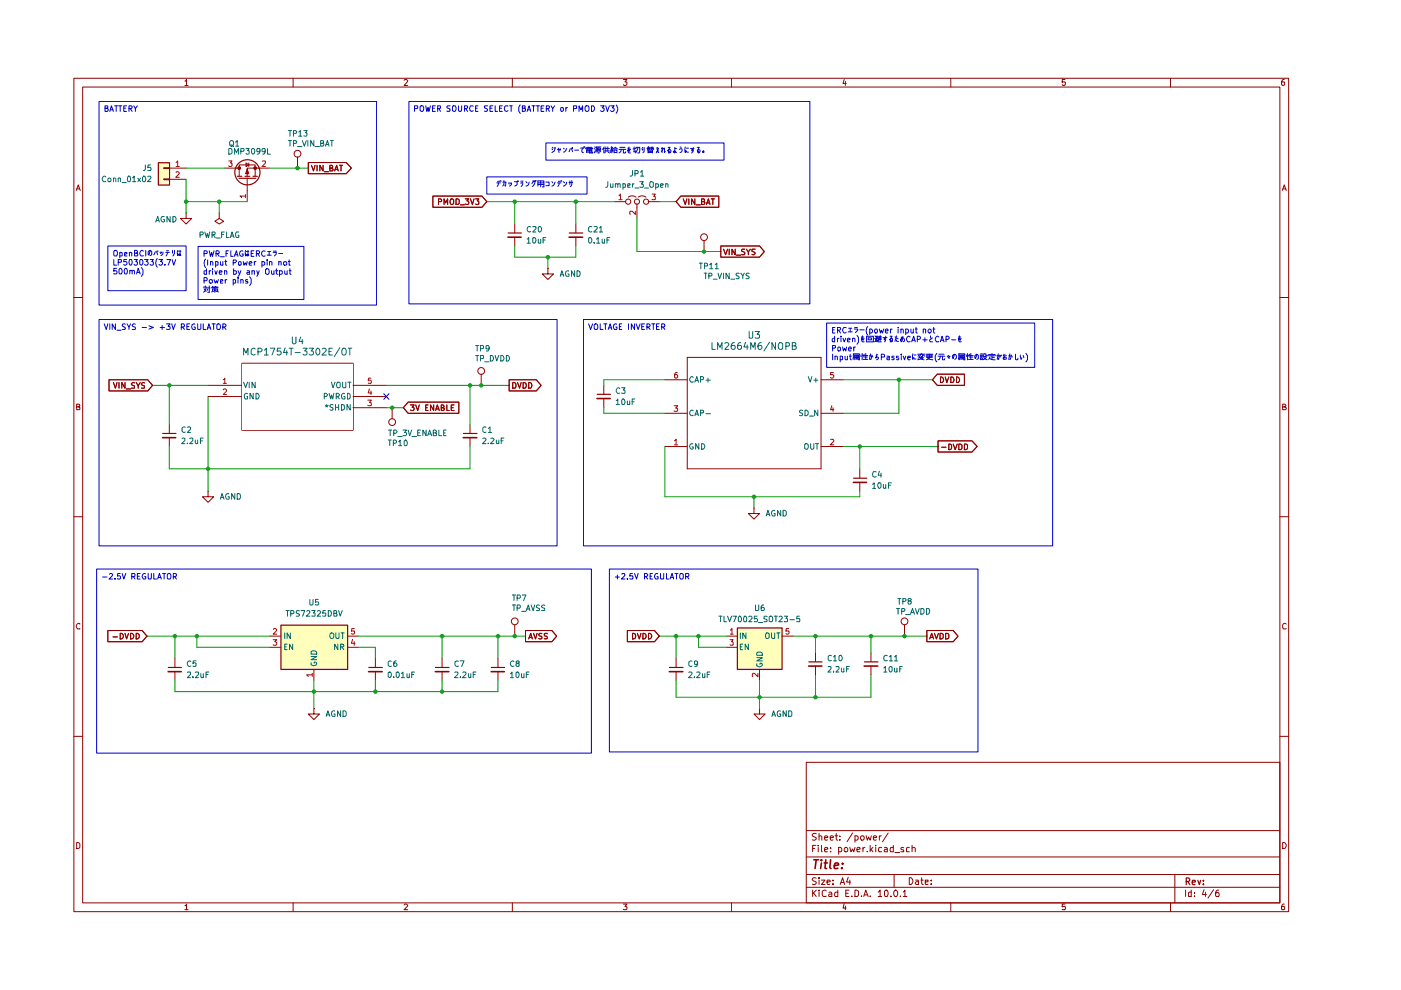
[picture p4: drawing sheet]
<svg xmlns="http://www.w3.org/2000/svg" width="297mm" height="210mm" viewBox="0 0 297 210" stroke-linecap="round" stroke-linejoin="round" font-family="sans-serif">
<g fill="none" stroke="#910000" stroke-width=".21">
<path d="M15.7 16.6h257.5v176.7h-257.5zM17.5 18.5h253.9v172.9h-253.9zM39.2 17.2h.2l.1-.4v1.3M39.2 18.1h.7M62.1 16.6v1.9M85.7 17l.2-.2h.3l.2 .3-.7 1h.7M108.6 16.6v1.9M132.2 16.8h.7l-.4 .6 .4 .1v.4l-.2 .2h-.4l-.1-.2M155.1 16.6v1.9M179 16.8l-.3 .9h.7M179.2 17.3v.8M201.6 16.6v1.9"/>
<path d="M225.8 16.8h-.6v.6h.6l.1 .1-.1 .5-.4 .1-.2-.2M248.2 16.6v1.9M272.3 16.8h-.3a.93 .93 0 0 0-.2 1.2h.5l.1-.5-.1-.1h-.5l-.1 .1M16.2 40.4l.4-1.2 .4 1.2M16.3 40h.5M271.9 40.4l.4-1.2 .4 1.2M272 40h.6M15.7 63.1h1.8M271.4 63.1h1.8M16.3 86.3h.4l.2-.3-.1-.2-.5-.1v1.2h.5l.1-.5-.2-.1M271.9 86.3l.6-.1v-.4l-.6-.1v1.2h.6l.2-.4-.3-.2M15.7 109.6h1.8"/>
<path d="M271.4 109.6h1.8M16.9 132.3l-.1-.1a.66 .66 0 0 0-.6 .4 .66 .66 0 0 0 .2 .7h.5M272.7 132.3l-.4-.1-.4 .3v.6l.2 .2h.6M15.7 156.1h1.8M271.4 156.1h1.8M16.3 178.6h.3l.3 .4v.6l-.3 .3h-.3zM170.9 161.6h100.5v29.8h-100.5zM170.9 176.1h100.5M172.3 179.9h.4M173 179.2h-.7v1.4M173.1 176.8l-.6-.1-.3 .3 .1 .3 .7 .2 .1 .2a.51 .51 0 0 1-.4 .4 .51 .51 0 0 1-.5 0M173.5 179.2v.1"/>
<path d="M173.5 179.7v.9M173.7 177.3l.3-.1 .2 .2v.7M173.7 176.7v1.4M174.2 179.2v1.2l.1 .2M174.8 177.6l.7-.1-.1-.2-.4-.1-.2 .2 .1 .7h.5M176 177.6l.7-.1-.1-.2-.4-.1-.2 .2 .1 .7h.5M176.1 179.7v.2M177 177.2h.6M177.3 176.7v1.2l.3 .2M177.8 179.7h.4a.59 .59 0 0 1 .1 .9h-.5M177.8 179.7v1.4M178.1 178v.1"/>
<path d="M178.1 177.3v.1M180.2 179.7l.2 .9 .4-.6 .2 .6 .3-.9M180.8 176.6l-1.2 1.9M181.3 177.3l.4-.1 .2 .3v.4l-.2 .2h-.4M181.3 177.2v1.4M182.5 177.3l.5-.1 .2 .3v.4l-.2 .2h-.3l-.2-.2zM183 179.7v.9M183.4 179.7l-.4 .3M183.6 177.2l.3 .9 .2-.6 .4 .6 .2-.9M184.5 179.2v1.4M185.1 179.7l-.6 .6M185.2 177.6l.6-.1-.1-.3-.5 .2v.5l.2 .2h.4"/>
<path d="M185.7 179.2v.1M185.7 179.7v.9M186.4 177.2v.9M186.9 177.2l-.5 .3M186.9 179.7h-.4l-.2 .3 .1 .6h.5M187.5 179.7h.4l.2 .2v.7h-.6v-.3l.1-.2 .5-.1M188.3 176.6l-1.2 1.9M189.4 179.2v1.4h-.6v-.9h.6M191.6 179.7a.35 .35 0 0 0-.4 0 .35 .35 0 0 0-.2 .3l.6 .3v.3h-.6M192.8 179.7h-.4l-.2 .1v.7l.6 .1M193.4 179.8l.1-.1a.36 .36 0 0 1 .6 .2v.7M193.4 179.2v1.4"/>
<path d="M271.9 178.6a.65 .65 0 0 1 .8 .7 .65 .65 0 0 1-.8 .6zM39.2 192h.2l.1-.3v1.2M39.2 192.9h.7M62.1 191.4v1.9M85.7 191.9l.2-.2h.3l.2 .2-.7 1h.7M108.6 191.4v1.9M132.2 191.7h.7l-.4 .5 .4 .2v.3l-.1 .2-.6-.1M155.1 191.4v1.9M170.9 188.1h100.5M170.9 185.4h100.5M170.9 181.7h100.5M172.3 188.7v1.4"/>
<path d="M172.5 189.3l.6 .8M173.1 186.2l-.6-.1-.3 .3 .3 .4 .6 .3a.51 .51 0 0 1-.4 .4 .51 .51 0 0 1-.5 0M173.1 188.7l-.8 .8M173.7 188.7v.2M173.7 186.1v.2M173.7 186.6v.9M173.7 189.1v1M174.2 186.6h.7l-.7 .9h.7M174.8 180.2l.7-.2-.1-.3h-.4l-.2 .2 .1 .7h.5M175.2 188.9l-.4-.2-.5 .4 .1 .8 .2 .2 .6-.1M175.3 187l.7-.1-.1-.3h-.5l-.1 .2 .1 .7h.5M175.8 189.2l.4-.1 .2 .3v.7h-.6l-.1-.4 .7-.2"/>
<path d="M176.1 180.5v.1M176.6 187.4v.1M176.6 186.6v.2M177.6 188.7v1.4h-.6v-.9h.6M178.1 187.5l.5-1.4 .5 1.4M178.3 187.1h.6M179 191.6l-.3 .9h.7M179.2 192.1v.8M179.3 189.4h.5M179.8 186l-.3 1h.8M180 188.7h-.7v1.4h.7M180.2 186.6v.9"/>
<path d="M180.6 190v.1M181.3 188.7h.3l.4 .4v.6l-.2 .4h-.5zM181.7 180.2l.7-.2-.2-.3h-.4l-.1 .7 .1 .2h.5M182.6 190v.1M183.1 190.1l.5-1.4 .5 1.4M183.2 189.7h.7M183.9 180.5v.1M184.5 190v.1M184.7 180.1l.4 .5M186.2 189.1l.4-.4v1.4M186.2 190.1h.7M187.5 189l.4-.3a.82 .82 0 0 1 .2 1.4l-.5-.1z"/>
<path d="M188.9 190v.1M189.6 185.4v2.7M189.7 180.8h1.1M189.8 188.7a.78 .78 0 0 1 .3 1.4h-.4l-.1-.3a.85 .85 0 0 1 .2-1.1zM190.9 190v.1M191.5 189.1l.4-.4v1.4M191.5 190.1h.8M192.8 186.1a.72 .72 0 0 1 .8 .7 .72 .72 0 0 1-.8 .7zM194.1 186.6h.5l.1 .9M194.7 186.9h-.4l-.2 .3 .2 .3h.4M195.2 186.6h.5M195.4 186.1v1.2l.3 .2"/>
<path d="M196.2 187l.6-.1v-.3h-.6v.9h.6M197.4 187.4v.1M197.4 186.6v.2M201.6 191.4v1.9M225.8 191.7h-.6v.6l.6-.1 .1 .2-.1 .5-.6-.1M248.2 191.4v1.9M249.1 185.4v6M251.4 188.7v1.4M252.6 188.7v1.4h-.5l-.1-.8 .2-.2 .4 .1M253.2 190v.1M253.2 189.2v.2M255.3 188.6l-.4 1.1h.9"/>
<path d="M255.6 189.1v1M257.3 188.6l-1.2 1.8M258.4 188.7l-.4 .1-.3 .5 .1 .8h.6v-.8l-.4-.1-.3 .3M272.3 191.7h-.3a.93 .93 0 0 0-.2 1.2h.5l.1-.5-.1-.2h-.5l-.1 .2"/>
<circle cx="179.4" cy="180.2" r=".44"/>
</g>
<path d="M251.5 186.9h.5l.3-.3v-.2l-.3-.3h-.5v1.5M251.8 186.9l.5 .7M252.8 187.1l.6-.1v-.4h-.5l-.1 .2 .1 .7h.5M254 186.6l.3 1 .3-1M255.1 187.4v.2M255.1 186.6v.2" fill="none" stroke="#910000" stroke-width=".25"/>
<path d="M172.6 182.3h1M173.1 182.3l-.3 1.8M174.2 182.3v.2M174.2 183l-.2 1.1M174.8 183h.6M175.1 182.3l-.2 1.8h.4M176.1 182.3l-.2 1.6 .3 .2M176.9 183.6l.9-.2-.1-.4h-.7l-.1 .9 .1 .2h.6M178.5 184v.1M178.6 183v.2" fill="none" stroke="#910000" stroke-width=".34"/>
<g fill="#ffb">
<path d="M59.5 132.5h14.2v9.4h-14.2z"/>
<path d="M156.3 133.1h9.5v8.8h-9.5z"/>
<path d="M33.5 34.5h2.4v4.7h-2.4z"/>
</g>
<g fill="none" stroke="#910000" stroke-width=".25">
<path d="M50.3 37.4h1M50.7 37.8h3.5M51.9 37.4h1.1M53.6 37.4h1M59.6 132.5h14.1v9.4h-14.1zM156.3 133.1h9.5v8.8h-9.5zM35.7 141.5h2.8M78.2 141.5h2.9M92.3 141.5h2.9M104.2 141.5h2.8M141.9 141.5h2.9M171.5 140.3h2.8"/>
<path d="M183.3 140.3h2.8"/>
<circle cx="52.5" cy="36.5" r="2.67"/>
</g>
<path d="M35.6 142.4h2.8M78.1 142.4h2.9M92.3 142.4h2.9M104.1 142.4h2.8M141.9 142.4h2.9M171.4 141.2h2.8M183.2 141.2h2.9" fill="none" stroke="#910000" stroke-width=".34"/>
<g fill="none" stroke="#910000" stroke-width=".21">
<path d="M50.7 37.3v-2.3h3.4v2.3M52.4 37.8v2.6M65.4 34.5h8l1.1 1.1-1.1 1.2h-8zM66 35.1l.5 1.1 .3-1.1M67.2 35.1v1.1M68.5 35.1v1.1l-.7-1.1v1.1M68.7 36.4h1M69.9 35.6h.6v-.4l-.1-.1h-.5v1.1h.6l.1-.3-.2-.3M71 36.2l.4-1.1 .3 1.1M71 35.9h.6M72 35.1h.6M72.3 35.1v1.1"/>
<path d="M23.1 80.5h8.2l1 1.2-1 1.2h-8.2zM24 81.1l.5 1.2 .3-1.2M25.2 81.1v1.2M26.5 81.1v1.2l-.7-1.2v1.2M26.8 82.5h.9M28.5 81.2l-.4-.1-.2 .3v.2l.6 .3v.3l-.6 .1M28.9 81.1l.4 .7 .4-.7M29.3 81.8v.5M30.6 81.2l-.4-.1-.2 .3 .1 .2 .5 .3v.3l-.6 .1M86.5 85.3h10.8v2.3h-10.8l-1-1.2zM87 85.9h.8l-.4 .5h.3v.6h-.7M88.1 85.9l.5 1.1 .3-1.1"/>
<path d="M90.3 86.4h.3M90.8 85.9h-.5v1.1h.5M91.9 85.9v1.1l-.6-1.1v1.1M92.4 87l.3-1.1 .4 1.1M92.5 86.7h.5M93.6 86.4h.5v-.5h-.5v1.1h.4l.2-.3-.3-.3M94.7 85.9v1.1h.5M95.7 86.4h.4M96.3 85.9h-.6v1.1h.6M22.9 133.7h7.2l1.1 1.2-1.1 1.2h-7.2zM24 135h.9M25.5 134.3a.6 .6 0 0 1 .7 .6 .6 .6 0 0 1-.7 .6z"/>
<path d="M26.5 134.3l.3 1.2 .5-1.2M27.7 134.3a.6 .6 0 0 1 .7 .6 .6 .6 0 0 1-.7 .6zM28.9 134.3a.6 .6 0 0 1 .7 .6 .6 .6 0 0 1-.7 .6zM37.1 139.5v2M57.1 134.9h2.4M57.1 137.2h2.4M73.7 134.9h2.3M73.7 137.2h2.3M79.6 139.5v2M93.7 139.5v2M105.6 139.5v2M109.1 132.5v2.4"/>
<path d="M111.4 133.7h5.6l1 1.2-1 1.2h-5.6zM112.1 135.5l.4-1.2 .4 1.2M112.2 135.1h.6M113.1 134.3l.4 1.2 .4-1.2M114.9 134.4l-.4-.1-.3 .2 .3 .4 .4 .1v.4h-.7M116.1 134.4h-.7v.3l.7 .4-.3 .4-.4-.1M133 133.7h5.8l1 1.2-1 1.2h-5.8zM134.1 134.3l.6 .2 .1 .3-.1 .5-.3 .2h-.3zM135.1 134.3l.5 1.2 .3-1.2M136.3 134.3a.6 .6 0 0 1 .7 .6 .6 .6 0 0 1-.7 .6zM137.5 134.3a.6 .6 0 0 1 .7 .6 .6 .6 0 0 1-.7 .6zM143.3 139.5v2"/>
<path d="M154 134.9h2.3M154 137.2h2.3M165.8 134.9h2.3M172.9 138.4v1.9M184.7 138.4v1.9M191.8 132.5v2.4M196.5 133.7h5.6l1 1.2-1 1.2h-5.6zM197.1 135.5l.4-1.2 .5 1.2M197.3 135.1h.5M198.1 134.3l.4 1.2 .5-1.2M199.3 134.3h.3l.4 .2v.7l-.4 .3h-.3zM200.5 134.3h.3l.4 .2v.7l-.4 .3h-.3z"/>
<path d="M37.1 142.4v1.9M66.5 150.2v1.2h1.2l-1.2 1.2-1.1-1.2h1.1M66.5 150.2h.1M66.5 141.9v2.4M79.6 142.4v1.9M93.7 142.4v1.9M105.6 142.4v1.9M143.3 142.4v1.9M161 150.2v1.2h1.2l-1.2 1.2-1.1-1.2h1.1M161 150.2h.1M161 141.9v2.4M172.9 141.2v1.9"/>
<path d="M184.7 141.2v1.9"/>
<circle cx="109.1" cy="131.7" r=".72"/>
<circle cx="191.8" cy="131.7" r=".72"/>
</g>
<path d="M57.9 135.6h.8l-.4 .5 .4 .2-.1 .4h-.7M58 133.4l.4-.1 .3 .3-.8 .9h.8M74.8 135.6l-.3 .8h.8M75.1 133.3h-.5l-.1 .6 .6-.1v.6h-.6M75.1 136.1v.7M154.8 135.6h.6l-.3 .5 .3 .1v.5h-.6M154.9 133.6l.3-.3v1.2M154.9 134.5h.5M167.2 133.3h-.5l-.1 .6 .6-.1v.6h-.6M66.2 143.1h-1.2l.4 .3M66.2 142.7v.7M160.7 142.7v.8l-.8-.8-.4 .2 .1 .5" fill="none" stroke="#b90000" stroke-width=".21"/>
<g fill="none" stroke="#006665" stroke-width=".21">
<path d="M60.4 134.2v1.2M60.4 137.2h.3M60.9 136.6h-.5v1.2h.5M61.6 134.2v1.2l-.7-1.2v1.2M62.1 136.6v1.2l-.7-1.2v1.2M66 139.2h1.1l-1.1 .7h1.1M66 138.2l.2-.2h.6l.3 .2v.5h-1.1zM70 134.4l.3-.2a.6 .6 0 0 1 .5 .6 .6 .6 0 0 1-.5 .6l-.4-.4zM71.2 134.2v.9l.3 .3 .4-.1v-1.1M71.6 136.6v1.2l-.6-1.2v1.2M72.2 137.2h.5l.2-.2-.1-.3-.6-.1v1.2M72.3 134.2h.7"/>
<path d="M72.5 137.2l.4 .6M72.6 134.2v1.2M157 137.2h.3M157 134.2v1.2M157.5 136.6h-.5v1.2h.5M158.2 134.2v1.2l-.7-1.2v1.2M158.7 136.6v1.2l-.7-1.2v1.2M160.4 139.4h1.2l-1.2 .7h1.2M160.4 138.4l.3-.1h.6l.3 .3v.3h-1.2zM162.6 134.2l.5 .2v.8l-.5 .2a.78 .78 0 0 1 0-1.2zM163.6 134.2v.9l.2 .3 .5-.1v-1.1M164.7 134.2h.7"/>
<path d="M165 134.2v1.2M66 140.5v.4a.67 .67 0 0 0 .6 .2 .67 .67 0 0 0 .5-.5l-.1-.2h-.4v.2M160.4 140.7v.4a.67 .67 0 0 0 .7 .3 .67 .67 0 0 0 .5-.5l-.1-.3h-.4v.3"/>
</g>
<path d="M52.5 35.9l.3 1h-.7z" fill="#910000"/>
<path d="M50 35.6h.7M52.4 35.9l.3 .9h-.6z" fill="none" stroke="#910000" stroke-width=".21"/>
<path d="M50.5 35.4h.4v.5h-.4z" fill="#910000"/>
<path d="M50.5 35.4h.4v.5h-.4z" fill="none" stroke="#910000" stroke-width=".21"/>
<path d="M53.9 35.4h.4v.5h-.4z" fill="#910000"/>
<g fill="none" stroke="#910000" stroke-width=".21">
<path d="M34.7 35.6h1.2v.1h-1.2zM34.7 37.9h1.2v.2h-1.2zM35.9 35.6h3.6M35.9 38h3.6M47.7 35.6h2.3M52.2 34.5l.5 .5-.5 .3zM52.7 34.5v.8M53.9 35.4h.4v.5h-.4zM57.1 35.6h-4.7v1.7M63.1 33.3v2.3M65.4 34.5h8l1.1 1.1-1.1 1.2h-8zM66 35.1l.5 1.1 .3-1.1"/>
<path d="M67.2 35.1v1.1M68.5 35.1v1.1l-.7-1.1v1.1M68.7 36.4h1M69.9 35.6h.6v-.4l-.1-.1h-.5v1.1h.6l.1-.3-.2-.3M71 36.2l.4-1.1 .3 1.1M71 35.9h.6M72 35.1h.6M72.3 35.1v1.1M39.5 45.1v1.2h1.1l-1.1 1.2-1.2-1.2h1.2M39.5 45.1h.1M46.5 45.1v1.2l.9 .6-.9 .6-.9-.6 .9-.6M46.5 45.1h.1"/>
<path d="M52.4 40.4v2.4M91.8 41.6h10.4l1 1.2-1 1.1h-10.4zM93 42.8h.5l.1-.2v-.4h-.6v1.1M94.1 43.3v-1.1l.4 .8 .4-.8v1.1M95.7 42.2l.5 .1v.9l-.5 .1a.78 .78 0 0 1 0-1.1zM96.7 42.2h.3l.4 .2v.7l-.4 .2h-.3zM97.6 43.4h.9M98.6 42.2h.8l-.4 .4 .4 .2-.1 .5h-.7M99.7 42.2l.5 1.1 .3-1.1M100.8 42.2h.7l-.3 .4 .3 .2v.5h-.7M109.1 47.5v1.9M109.1 50.3v1.9"/>
<path d="M116.2 56.9v1.2h1.1l-1.1 1.2-1.2-1.2h1.2M116.2 56.9h.1M122.1 47.5v1.9M122.1 50.3v1.9M130.4 42.8h2.3M133.2 41.8a1.32 1.32 0 0 1 1.6 0M135 43.2v3.1M135.3 41.8a1.32 1.32 0 0 1 1.7 0M137.4 42.8h2.4M144.4 41.6h8v2.3h-8l-1.1-1.1zM144.9 42.2l.4 1.1 .3-1.1M146 42.2v1.1"/>
<path d="M147.3 42.2v1.1l-.7-1.1v1.1M147.6 43.4h.9M148.8 42.8h.4l.2-.2v-.4h-.2h-.4v1.1h.6v-.4l-.2-.1M149.3 51v2.3M149.8 43.3l.4-1.1 .3 1.1M149.9 43h.6M150.8 42.2h.7M151.1 42.2v1.1M152.8 52.2h8.2l1.1 1.1-1.1 1.2h-8.2zM153.4 52.8l.4 1.2 .5-1.2M154.6 52.8v1.2M155.9 52.8v1.2l-.7-1.2v1.2"/>
<path d="M156.1 54.1h1M157.9 52.8h-.5l-.2 .2 .2 .3 .5 .2v.3l-.2 .2-.5-.1M158.2 52.8l.5 .6 .4-.6M158.7 53.4v.6M160.1 52.8l-.7 .1v.4l.7 .4-.2 .3-.5-.1M51.3 77h23.6v14.2h-23.6zM102 79.3v2.4M145.7 75.8h28.4v23.6h-28.4zM198.7 79.3h5.8v2.4h-5.8l-1-1.2zM199.4 79.9a.66 .66 0 0 1 .6 .5 .66 .66 0 0 1-.2 .7h-.4zM200.4 79.9l.3 1.2 .5-1.2M201.6 79.9a.66 .66 0 0 1 .6 .5 .66 .66 0 0 1-.2 .7h-.4z"/>
<path d="M202.8 79.9a.66 .66 0 0 1 .6 .5 .66 .66 0 0 1-.2 .7h-.4zM23.1 80.5h8.2l1 1.2-1 1.2h-8.2zM24 81.1l.5 1.2 .3-1.2M25.2 81.1v1.2M26.5 81.1v1.2l-.7-1.2v1.2M26.8 82.5h.9M28.5 81.2l-.4-.1-.2 .3v.2l.6 .3v.3l-.6 .1M28.9 81.1l.4 .7 .4-.7M29.3 81.8v.5M30.6 81.2l-.4-.1-.2 .3 .1 .2 .5 .3v.3l-.6 .1M35.9 90v1.9M35.9 92.8v1.9"/>
<path d="M44.1 81.7h7.1M44.1 84.1h7.1M74.8 81.7h7.2M74.8 84.1h7.2M74.8 86.4h7.2M83.1 86.4v2.4M86.5 85.3h10.8v2.3h-10.8l-1-1.2zM87 85.9h.8l-.4 .5h.3v.6h-.7M88.1 85.9l.5 1.1 .3-1.1M90.3 86.4h.3M90.8 85.9h-.5v1.1h.5M91.9 85.9v1.1l-.6-1.1v1.1"/>
<path d="M92.4 87l.3-1.1 .4 1.1M92.5 86.7h.5M93.6 86.4h.5v-.5h-.5v1.1h.4l.2-.3-.3-.3M94.7 85.9v1.1h.5M95.7 86.4h.4M96.3 85.9h-.6v1.1h.6M99.7 90v1.9M99.7 92.8v1.9M107.9 80.5h5.8l1 1.2-1 1.2h-5.8zM108.7 81.1h.4l.3 .3v.6l-.2 .3h-.5zM109.7 81.1l.5 1.2 .3-1.2M110.9 81.1a.66 .66 0 0 1 .7 .4 .66 .66 0 0 1-.3 .8h-.4z"/>
<path d="M112.1 81.1a.66 .66 0 0 1 .7 .4 .66 .66 0 0 1-.3 .8h-.4zM128 81.7v1.9M128 84.5v1.9M141 87.6h4.7M141 80.5h4.7M141 94.7h4.7M174.1 87.6h4.6M174.1 80.5h4.6M174.1 94.7h4.6M182.3 99.4v1.9M198.9 93.5h7.2l1.1 1.2-1.1 1.1h-7.2zM199.6 94.8h1"/>
<path d="M201.2 94.1l.6 .3v.6l-.4 .3h-.2zM202.1 94.1l.4 1.2 .4-1.2M203.3 94.1h.3l.4 .3v.6l-.4 .3h-.3zM204.5 94.1h.3l.3 .3v.6l-.3 .3h-.3zM44.1 104.1v1.2h1.2l-1.2 1.2-1.2-1.2h1.2M44.1 104.1h.1M159.9 107.7v1.2h1.1l-1.1 1.2-1.2-1.2h1.2M159.9 107.7h.1M182.3 102.3v1.8M22.9 133.7h7.2l1.1 1.2-1.1 1.2h-7.2zM24 135h.9M25.5 134.3a.6 .6 0 0 1 .7 .6 .6 .6 0 0 1-.7 .6z"/>
<path d="M26.5 134.3l.3 1.2 .5-1.2M27.7 134.3a.6 .6 0 0 1 .7 .6 .6 .6 0 0 1-.7 .6zM28.9 134.3a.6 .6 0 0 1 .7 .6 .6 .6 0 0 1-.7 .6zM111.4 133.7h5.6l1 1.2-1 1.2h-5.6zM112.1 135.5l.4-1.2 .4 1.2M112.2 135.1h.6M113.1 134.3l.4 1.2 .4-1.2M114.9 134.4l-.4-.1-.3 .2 .3 .4 .4 .1v.4h-.7M116.1 134.4h-.7v.3l.7 .4-.3 .4-.4-.1M133 133.7h5.8l1 1.2-1 1.2h-5.8zM134.1 134.3l.6 .2 .1 .3-.1 .5-.3 .2h-.3zM135.1 134.3l.5 1.2 .3-1.2"/>
<path d="M136.3 134.3a.6 .6 0 0 1 .7 .6 .6 .6 0 0 1-.7 .6zM137.5 134.3a.6 .6 0 0 1 .7 .6 .6 .6 0 0 1-.7 .6zM196.5 133.7h5.6l1 1.2-1 1.2h-5.6zM197.1 135.5l.4-1.2 .5 1.2M197.3 135.1h.5M198.1 134.3l.4 1.2 .5-1.2M199.3 134.3h.3l.4 .2v.7l-.4 .3h-.3zM200.5 134.3h.3l.4 .2v.7l-.4 .3h-.3z"/>
<circle cx="63.1" cy="32.6" r=".72"/>
<circle cx="133.2" cy="42.8" r=".55"/>
<circle cx="135" cy="42.8" r=".55"/>
<circle cx="137" cy="42.8" r=".55"/>
<circle cx="149.3" cy="50.3" r=".72"/>
<circle cx="102" cy="78.7" r=".72"/>
<circle cx="83.1" cy="89.5" r=".72"/>
</g>
<g fill="none" stroke="#b90000" stroke-width=".21">
<path d="M37.3 34.5l.4-.4v1.2M37.3 36.6l.5-.2 .2 .3-.7 .9h.7M37.3 35.3h.7M48.5 34.1h.7l-.3 .4 .3 .1v.5l-.2 .2h-.3l-.2-.2M55.6 34.2l.6-.1 .1 .4-.8 .8h.8M52.1 41.6h-1.2l.3 .3M52.1 41.2v.7M131.2 41.5l.4-.4v1.2M131.2 42.3h.7M134.7 44.8v.7l-.7-.7h-.4v.7M138.3 41.1h.6l-.3 .6h.3v.5h-.6M143.6 79h-.3l-.2 .2v.9h.5l.1-.4a.35 .35 0 0 0-.4-.3 .35 .35 0 0 0-.3 .3"/>
<path d="M176.7 79h-.6v.5h.6l.1 .4-.3 .3-.4-.2M47.3 80.5l.4-.3v1.1M47.3 82.6l.2-.1h.3l.2 .1v.4l-.7 .7h.7M47.3 81.3h.7M78 84.8h.7l-.4 .5h.4v.7l-.7-.1M78.3 82.5l-.2 .8h.7M78.7 80.2h-.6v.5h.6v.6l-.6-.1M78.7 82.9v.8M142.9 86h.8l-.4 .5h.3l.1 .2-.1 .5-.7-.1M143 93.5l.3-.4v1.2M143 94.3h.7M176.1 93.2l.4-.1 .3 .4-.8 .8h.8"/>
<path d="M176.4 86l-.3 .9h.7M176.6 86.4v.8"/>
</g>
<path d="M33.6 34.5h2.3v4.7h-2.3zM107.7 49.4h2.8M120.7 49.4h2.9M34.5 91.9h2.8M98.3 91.9h2.8M126.6 83.6h2.8M181 101.4h2.8" fill="none" stroke="#910000" stroke-width=".25"/>
<path d="M107.7 50.3h2.8M120.6 50.3h2.9M34.5 92.8h2.8M98.2 92.8h2.9M126.6 84.5h2.8M180.9 102.3h2.8" fill="none" stroke="#910000" stroke-width=".34"/>
<g fill="none" stroke="#006665" stroke-width=".21">
<path d="M171.4 79.8l.4 1.2 .3-1.2M51.6 81l.5 1.2 .4-1.2M52.5 83.5l-.3-.1-.4 .3v.6l.2 .3h.5v-.5h-.2M52.8 81v1.2M53.7 83.4v1.2l-.7-1.2v1.2M54.1 81v1.2l-.7-1.2v1.2M54.3 83.4a.66 .66 0 0 1 .6 .4 .66 .66 0 0 1-.2 .8h-.4zM68.7 84.1h.5l.2-.3-.2-.4h-.5v1.2M69 85.9l.3 .2 .3-.2M69.1 86.3l.2-.2 .1 .2M69.3 85.8v.3M69.8 83.4l.3 1.2 .2-.9 .2 .9 .3-1.2"/>
<path d="M70.3 81l.3 1.2 .4-1.2M70.6 85.9l-.4-.1-.3 .2 .1 .3 .6 .2v.4h-.7M71.1 85.8v1.2M71.1 86.4h.7M71.3 84.1h.4l.3-.3-.3-.4h-.4v1.2M71.5 84.1l.5 .5M71.6 81l.5 .2v.8l-.1 .2h-.5a.86 .86 0 0 1 .1-1.2zM71.8 85.8v1.2M72.4 85.8l.6 .1 .1 .4-.1 .5-.4 .2h-.2zM72.6 81v1l.2 .2 .5-.1v-1.1M73.1 83.5l-.1-.1a.66 .66 0 0 0-.6 .5 .66 .66 0 0 0 .2 .7l.6-.1v-.4h-.3M73.7 83.4l.4 .1 .2 .2v.6l-.2 .3h-.4z"/>
<path d="M73.7 81h.7M74.1 81v1.2M74.3 85.8v1.2l-.7-1.2v1.2M146.9 94.1h-.1a.57 .57 0 0 0-.6 .6l.4 .5 .4-.1v-.4h-.3M147 87a.55 .55 0 0 0-.8 .5 .55 .55 0 0 0 .8 .6M147 80l-.3-.2a.67 .67 0 0 0-.5 .6 .67 .67 0 0 0 .3 .6l.5-.1M147.3 88.1l.4-1.1 .4 1.1M147.3 81l.4-1.2 .4 1.2M147.4 87.8h.6M147.4 80.7h.6M148.2 94.1v1.1l-.7-1.1v1.1M148.5 87.5h.6v-.5h-.6v1.1"/>
<path d="M148.5 80.5l.6-.1v-.5l-.6-.1v1.2M148.8 94.1a.58 .58 0 0 1 .6 .6l-.2 .5h-.4zM149.7 87.7h.9M149.7 80.6h.9M150.1 80.2v.8M170.2 87h-.6v.5l.5 .1 .1 .3-.3 .2h-.4M170.6 94.2l.5-.1a.74 .74 0 0 1 0 1.1l-.5-.1zM170.7 87l.6 .1 .1 .4-.1 .5-.4 .1h-.2zM171.6 88.2h.9M171.9 94.1v.9l.2 .2 .5-.2v-.9M172.6 80.6h.8M172.9 94.1h.7"/>
<path d="M173 80.2v.8M173.2 94.1v1.1M173.4 87v1.1l-.7-1.1v1.1"/>
</g>
<g fill="none" stroke="#090" stroke-width=".21">
<path d="M39.5 35.6h8.2M39.5 38v7.1M57.1 35.6h8.3M39.5 42.8h12.9M46.5 42.8v2.3M103.2 42.8h27.2M109.1 52.2v2.3h13v-2.3M109.1 42.8v4.7M116.2 54.5v2.4M122.1 42.8v4.7M135 46.3v7h17.8M139.8 42.8h3.5"/>
<path d="M32.3 81.7h11.8M35.9 94.7v4.7h63.8v-4.7M35.9 81.7v8.3M44.1 84.1v20M82 81.7h25.9M82 86.4h3.5M99.7 81.7v8.3M128 86.4v1.2h13M141 94.7v10.6h41.3v-1.2M141 80.5h-13v1.2M178.7 94.7h20.2M178.7 80.5h19"/>
<path d="M182.3 94.7v4.7M190.6 80.5v7.1h-11.9M159.9 105.3v2.4M31.2 134.9h25.9M37.1 134.9v4.6M41.7 134.9v2.3h15.4M76 134.9h35.4M76 137.2h3.6v2.3M93.7 134.9v4.6M105.6 134.9v4.6M139.8 134.9h14.2M143.3 134.9v4.6"/>
<path d="M148.1 134.9v2.3h5.9M168.1 134.9h28.4M172.9 134.9v3.5M184.7 134.9v3.5M37.1 144.3v2.3h68.5v-2.3M66.5 144.3v5.9M79.6 144.3v2.3M93.7 144.3v2.3M161 144.3v5.9M172.9 143.1v4.7M184.7 143.1v4.7h-41.4v-3.5"/>
</g>
<g fill="none" stroke="#0000ca" stroke-width=".21">
<path d="M21 21.5h58.8v43.2h-58.8zM22.3 22.9h.5l.1-.4-.6-.1v1.2l.6-.1v-.3l-.2-.3M23.3 23.6l.3-1.2 .4 1.2M23.4 23.3h.6M24.3 22.4h.7M24.6 22.4v1.2M25.1 22.4h.7M25.5 22.4v1.2M26.2 22.9h.5M26.8 22.4h-.6v1.2h.6M27.3 23l.6-.1 .1-.3-.1-.2h-.6v1.2M27.6 23l.4 .6"/>
<path d="M28.4 22.4l.3 .6 .4-.6M28.7 23v.6M86.7 21.5h85v42.9h-85zM87.9 23l.7-.1v-.4l-.7-.1v1.2M89.2 22.4h.5a.86 .86 0 0 1-.1 1.2l-.5-.1v-.9zM90.3 22.4l.2 1.2 .3-.8 .1 .8 .4-1.2M91.7 22.9h.4M92.3 22.4h-.6v1.2h.6M92.8 23l.6-.1-.1-.5h-.5v1.2M93 23l.4 .6M95.4 22.4h-.5l-.2 .2 .2 .3 .5 .2v.4l-.2 .1-.5-.1M96.1 22.4h.4a.86 .86 0 0 1-.1 1.2l-.5-.1v-.9z"/>
<path d="M97.2 22.4v1l.3 .2 .4-.2v-1M98.5 23l.6-.1v-.3l-.1-.2h-.5v1.2M98.7 23l.4 .6M100.3 22.5l-.5-.1a.67 .67 0 0 0-.2 .7 .67 .67 0 0 0 .5 .5l.2-.1M100.8 22.9h.4M101.3 22.4h-.5v1.2h.5M103.2 37.5h21.3v3.6h-21.3zM103.4 22.4h-.6v.5l.5 .2 .1 .3-.3 .2-.4-.1M103.9 22.9h.4M104.5 22.4h-.6v1.2h.6M105 22.4v1.2h.5M105.3 38.8h.8"/>
<path d="M105.5 38.4h.4M105.7 38.8v.3l-.3 .4M105.9 22.9h.4M106 38.4h.1M106.2 38.3l.1 .1M106.5 22.4h-.6v1.2h.6M106.6 38.6h.7l-.1 .9-.2-.1M106.8 38.3v.8l-.2 .4M107.7 22.5l-.5-.1a.67 .67 0 0 0-.3 .7 .67 .67 0 0 0 .5 .5l.3-.1M107.9 38.8v.2M108 22.4h.6M108.1 38.7l.1 .2"/>
<path d="M108.4 22.4v1.2M108.5 38.8l-.1 .4-.4 .3M109.1 38.5h.5v.6l-.5 .4M109.8 38.4v.1zM110.3 22.3l-.3 .5v.7l.3 .5M110.5 38.4v.5M110.7 22.9h.6v-.4l-.6-.1v1.2l.6-.1 .1-.3-.2-.3M110.8 38.4v.6l-.3 .5M111.5 38.5l.3 .3M111.8 23.6l.4-1.2 .3 1.2M111.8 23.3h.6M112.2 38.6l-.2 .6-.5 .3"/>
<path d="M112.8 22.4h.7M113 38.3v.3l-.2 .3M113 38.4h.5l-.1 .5-.5 .6M113.1 22.4v1.2M113.4 38.3l.1 .1M113.5 38.3l.2 .1M113.7 22.4h.7M114 39.5v-1.1h1.3v1.2h-.3M114 22.4v1.2M114 38.8h1.3M114 39.1h1.3M114.6 38.4v1.2"/>
<path d="M114.7 22.9h.4M115.3 22.4h-.6v1.2h.6M115.7 30.3h37.8v3.7h-37.8zM115.7 38.6h.7v.8h-.7M115.8 23l.6-.1 .1-.3-.2-.2h-.5v1.2M116.1 23l.4 .6M116.8 22.4l.4 .6 .4-.6M117 31.6l.2 .1M117 38.5l.2 .3M117.1 31.2l.2 .2M117.2 23v.6M117.5 31.3l.1 .1"/>
<path d="M117.7 31.5a.93 .93 0 0 1-.7 .8M117.7 38.6a.93 .93 0 0 1-.7 .9M117.7 31.2l.1 .2M118.2 31.7l.7-.1-.2 .3M118.2 38.8h.8M118.4 31.4l.1 .9M118.4 38.4h.4M118.5 38.8v.3l-.2 .4M118.9 22.9l.1-.1 .4 .1v.6l-.4 .1-.1-.1zM118.9 38.4h.1M119 38.3l.1 .1M119.5 31.4l.1 .2"/>
<path d="M119.5 38.5l.2 .3M120 22.8v.8M120.1 31.5l-.2 .5-.4 .3M120.1 38.6v.4l-.6 .5M120.3 22.8l-.3 .2M120.6 38.7h.8M120.8 38.4v.7M120.9 31.5l-.3 .7M121.2 31.5l.2 .7M121.2 38.3v.8l-.3 .4M121.3 31.3v.2zM121.6 23l.7-.1v-.4l-.7-.1v1.2"/>
<path d="M121.8 31.8h.9M122.8 23.6v-1.2l.4 .9 .3-.9v1.2M123.7 31.4l-.3 .4v.4l.3 .1M123.8 31.1l.1 .1M123.9 31.3l-.8 .1M124 31.1v.1M124.2 22.4h.5a.77 .77 0 0 1-.2 1.2l-.3-.1a.87 .87 0 0 1 0-1.1zM124.2 31.6v-.2h1.4v.2M124.4 32.3h1.1v-.5h-1.1v.5M124.4 31.2h1.1M124.4 31.7h.3M124.4 32h1.1"/>
<path d="M124.4 31.5h.3M124.9 31.2v.5M125 31.8v.6h.6v-.1M125.1 31.7h.4M125.1 31.5h.4M125.4 22.4h.4a.66 .66 0 0 1 .2 .8 .66 .66 0 0 1-.6 .4zM126 31.5l.2 .2M126.1 31.2h.2M126.2 31.9l-.2 .5M126.7 31.4h.6v.4h-.6zM126.7 31.7h.6M126.7 32l-.1 .3"/>
<path d="M127 31.8v.6h-.3M127 31.2l-.1 .2M127.2 32l.1 .2M127.3 22.4h.8l-.4 .5h.3l.1 .5-.3 .2h-.3l-.2-.1M127.4 31.2h-.9l-.2 1.1M128 31.4v1M128.1 31.2l-.4 .5M128.2 32h1M128.2 31.5h1M128.4 22.4l.4 1.2 .4-1.2M128.4 32.2l-.2 .2M128.4 31.2v.7"/>
<path d="M128.9 32.2l.3 .2M128.9 31.2v.7M129.5 22.4h.7l-.4 .5h.3v.6l-.5 .1-.1-.1M129.5 31.9v.4M129.7 31.1l-.2 .7M129.7 31.7v.7M129.9 31.6l.1 .2h-.5M129.9 31.2l-.2 .3M129.9 31.9l.1 .3M130 31.6l.5-.4 .4 .4M130.2 32.4v-.6h.6v.6M130.2 32.3h.5"/>
<path d="M130.2 31.6h.5M130.6 22.3a1.32 1.32 0 0 1 0 1.7M131.2 31.7h1.5M131.4 31.2h1.1M131.7 31.7l-.1 .5-.4 .2M132.2 31.7v.7h.4l.1-.2M133.1 31.4h.5M133.3 31.2l-.2 .8 .2-.3 .2 .4M133.7 31.7l-.5 .4 .1 .3h.4M134.4 32.2h.3M134.5 31.2v1M134.8 31.2h.8v1.1"/>
<path d="M134.8 31.9v.3M134.9 31.5l-.7 .1M135.2 31.2v.4l-.5 .8M135.2 32.4h.4M136.2 31.2v.6l.1-.1M136.6 31.2v1l-.3 .1M137.2 31.5h.6M137.2 31.2h.6M137.4 32.4v-.6h.9v.6M137.4 32.3h.9M137.4 32.1h.9M137.4 31.6l.4 .1"/>
<path d="M137.5 31.1v.4l-.3 .3M137.9 31.2h.6M137.9 31.5h.7M138.3 31.2v.3l-.3 .2M138.3 31.5l.3 .2M139.2 31.6l.4-.1-.5 .9M139.3 32.1l.2-.2v.4h.2M139.3 31.2l.2 .2M140.3 31.5l.2-.1-.1 .1M140.4 31.2v1.1M141.1 32.1l-.2 .2v-.9h-.2l-.5 .8M141.6 31.2h.5l-.5 .8 .6-.3v.5l-.2 .2h-.3v-.2l.1-.1 .3 .2"/>
<path d="M143.1 31.2v1.2l-.4-.1 .2-.3 .5 .3M143.1 31.5h.3M144 31.7l.4-.2 .2 .2v.3l-.4 .3M144.2 31.2h.2M145.3 31.2v1.1l.1-.4M145.5 32l.1 .3h.4M145.5 31.4h.5M146.4 31.5h.8M146.9 31.7h-.2l-.1 .2 .2 .1 .1-.2M147 31.2v.8l-.4 .4M147.8 31.2h.5l-.5 .8 .3-.3h.2l.1 .5-.2 .2h-.2l-.1-.2 .1-.1 .3 .2M149.1 32l.2 .2-.1 .1h-.3z"/>
<path d="M22.9 52.2h16.6v9.4h-16.6zM24.1 53.3l.5-.2a.86 .86 0 0 1 .1 1.2h-.4l-.2-.2zM24.1 55v1.2h.6M24.7 56.9h-.6v.6l.5-.1 .2 .2v.3l-.2 .2-.5-.1M25.1 55.6l.6-.1v-.4l-.6-.1v1.2M25.4 53.6h.5v.6l-.5 .1M25.4 53.5v1.2M25.5 56.9a.71 .71 0 0 1 .2 1.2h-.3l-.2-.2v-.8zM26.4 53.9l.5-.1v-.2h-.5v.7h.5M26.6 56.9a.75 .75 0 0 1 .2 1.2h-.3l-.2-.4 .1-.6zM26.8 55h-.6v.5h.6l.1 .5-.2 .2-.5-.2M27.4 53.6h.5v.7"/>
<path d="M27.4 55.1l.1-.1a.59 .59 0 0 1 .6 .4 .59 .59 0 0 1-.2 .6l-.1 .2-.4-.2zM27.4 53.5v.8M27.5 57.4l.4-.1 .1 .2v.6M27.5 57.3v.8M28 57.5l.2-.2 .3 .2v.6M28.4 55h.7l-.3 .5h.3v.5l-.1 .2h-.4l-.2-.2M28.5 53.7l.6-.1v-.3l-.1-.2h-.5v1.2h.6l.1-.4-.2-.2M29 58.1l.3-1.2 .4 1.2M29 57.7h.6M29.6 55.2l.2-.2a.6 .6 0 0 1 .6 .5 .6 .6 0 0 1-.3 .6l-.2 .1-.3-.2zM30 56.7l.3 .5v.9l-.3 .5M30.4 53.3l-.3-.2a.67 .67 0 0 0-.5 .5 .67 .67 0 0 0 .3 .7l.5-.1"/>
<path d="M30.6 55h.8l-.4 .5h.3v.6l-.5 .1-.2-.2M30.9 53.1v1.2M31.8 53.2l-.2 .9-.2-.2 .1-.6 .3-.2 .2 .1 .2 .2v.6l-.4 .2M31.8 55h.7l-.3 .5h.3v.5l-.2 .2h-.3l-.2-.2M32.9 53.3l-.3 .7M33.2 53.3l.2 .7M33.3 53.3h.1M33.4 54.9a1.32 1.32 0 0 0 0 1.7M33.4 53.2l.1 .1M33.7 55h.8l-.5 .5h.4l.1 .5-.3 .2h-.3l-.2-.2M34 53.4v.4M34.2 53.4l.1 .3"/>
<path d="M34.5 53.4a.63 .63 0 0 1-.4 .8M35 56v.2M35.1 53.5h.8M35.3 53.2h.4M35.4 55h.8l-.6 1.2M35.5 53.5l-.3 .8M36.5 55l.3 1.2 .5-1.2M36.6 53.1v.6M37 53.1v.7l-.3 .5M37.7 53.1v1.1v-.4M37.8 53.3h.6M38.2 53.1v1.1l-.4-.1 .2-.3 .4 .3"/>
<path d="M42 52.2h22.4v11.3h-22.4zM43.3 53.8h.6v-.5l-.6-.1v1.2M43.3 59.5l.6-.1v-.5l-.6-.1v1.2M43.6 54.9a1.33 1.33 0 0 0 0 1.8M43.8 57.4l-.5 .1v.6h.5M43.8 57v1.2M44 55.1v1.1M44.4 53.2l.2 1.2 .3-.9 .1 .9 .4-1.2M44.4 57.4v.8M44.4 59.4h.6v.5l-.1 .1h-.4l-.1-.1zM44.6 55.5h.4l.1 .1v.6M44.6 55.5v.7"/>
<path d="M44.7 57.4h-.3v.2M45 57v.1M45 57.4v.8M45.4 59.3l.2 .7 .3-.5 .2 .5 .2-.7M45.6 57.4l.2 .8 .3-.8M45.7 55.5h.5v.6l-.5 .1M45.7 55.5v1.1M45.8 53.8h.6v-.5l-.6-.1v1.2M46.1 53.8l.4 .6M46.5 57.7h.6l-.1-.3h-.4l-.1 .2v.4l.2 .2 .3-.1M46.7 55.5l.1 .7 .4-.1M46.7 59.7l.5-.2v-.1h-.5v.6h.5"/>
<path d="M46.7 54.4h.9M47.2 55.5v.7M47.6 57.5l.4-.1 .1 .8M47.6 57.4v.8M47.7 55.5h.4M47.8 59.3v.7M47.8 55.1v.9l.3 .2M47.9 53.8h.4M48.1 59.3l-.3 .2M48.4 53.2h-.5v1.2M48.9 53.2v1.2h.5M49.4 55.7h.5l.2-.4-.1-.2h-.6v1.1"/>
<path d="M49.4 59.4h.6v.5l-.6 .1M49.4 59.3v1.2M49.5 57.4h.5l.1 .2-.1 .5h-.5M49.5 57v1.2M49.7 54.4l.4-1.2 .4 1.2M49.8 54h.6M50.5 58.8v.2M50.5 57.4l.3 .8M50.5 59.3v.7M50.6 55.5h.5v.7h-.5zM51.1 57.4l-.3 .8-.3 .4M51.1 59.4l.3-.1 .2 .1v.6"/>
<path d="M51.1 59.3v.7M51.5 53.3l-.3-.1a.61 .61 0 0 0-.4 .6 .61 .61 0 0 0 .5 .6l.3-.1v-.5h-.3M51.6 55.5l.1 .7 .3-.5 .2 .5 .2-.7M52.1 53.1v1.2v-.5M52.2 53.3h.5M52.4 57.4h.4l.1 .8M52.5 59.4h-.4v.2l.4 .1v.3h-.4M52.6 53.1v1.2l-.4-.1v-.3l.5 .2M52.8 55.9l.6-.2-.1-.2-.5 .1v.4l.1 .2h.4M52.9 57.7h-.5l-.1 .2 .2 .3 .4-.1M52.9 58.7l.4 .5v.8l-.4 .5M53.3 53.8h.4"/>
<path d="M53.4 57.5l.5-.1v.8M53.4 57.4v.8M53.8 53.2h-.5v1.2h.5M53.9 55.5v.7M54.3 55.5h-.4v.2M54.4 53.8h.5v-.5l-.5-.1v1.2M54.4 57.4l.3 .8M54.6 53.8l.4 .6M54.9 57.4l-.5 1.2M55.5 55.5h.4l.2 .2v.3l-.1 .2h-.5M55.5 55.5v1.1M56.2 53.3a.55 .55 0 0 0-.7 .5 .55 .55 0 0 0 .7 .5"/>
<path d="M56.3 57.1l.5-.1a.65 .65 0 0 1 .3 .7 .65 .65 0 0 1-.5 .5l-.3-.2zM56.6 55.1v.1M56.6 54.1h.9M56.6 55.5v.7M56.7 53.3h.7M57.1 53.3v.8M57.1 55.5h.6v.7M57.1 55.5v.7M57.6 57.4v.6l.1 .2 .4-.1M57.9 53.5h.7l-.1 .4-.3 .4M58 53.3h.6M58.1 57.4v.8"/>
<path d="M58.4 57.4h.5M58.6 57v1l.3 .2M59.1 55.5h.5v.7M59.1 53.8h.8M59.1 55.5v.7M59.3 58.1a.36 .36 0 0 0 .6-.2l-.1-.5h-.5v1.2M60.2 55.5h.5l.1 .5-.2 .2h-.3l-.2-.2zM60.4 57.4v.6l.1 .2 .4-.1M60.9 57.4v.8M61.1 55.5h.5M61.3 55.1v1.1h.3M61.3 57.4h.4"/>
<path d="M61.5 57v1.1l.2 .1M21 67.7h97.1v48h-97.1zM22.1 68.7l.4 1.1 .4-1.1M23.3 68.7v1.1M24.5 68.7v1.1l-.7-1.1v1.1M24.8 70h.9M26.6 68.7h-.4l-.3 .2 .1 .3 .5 .1v.5h-.6M26.9 68.7l.4 .6 .4-.6M27.3 69.3v.5M28.7 68.7h-.4l-.3 .2 .1 .3 .6 .2v.4h-.7M30.1 69.4h1M31.6 69.1l.9 .3-.9 .4"/>
<path d="M34 69.4h.9M34.4 69v.8M35.3 68.7h.8l-.5 .5 .5 .1v.4l-.2 .1h-.6M36.4 68.7l.3 1.1 .5-1.1M38.4 69.3h.6v-.6h-.6v1.1M38.7 69.3l.4 .5M39.6 69.3h.4M40.2 68.7h-.6v1.1h.6M41.3 68.7h-.1a.66 .66 0 0 0-.6 .4 .66 .66 0 0 0 .3 .7h.5v-.5h-.3M41.9 68.7l.1 1.1h.4l.2-.1v-1M43.1 68.7v1.1h.6M43.1 60.9h.8"/>
<path d="M43.3 61.2l.4 .6M43.5 60.6v.3M43.7 61l-.5 1M43.9 61h.6M43.9 69.8l.4-1.1 .4 1.1M43.9 61.3l.1 .3M44 69.5h.6M44.4 60.6v1.4h-.4M44.9 61.9l.5-.2 .2-.2 .1 .2 .6 .2M44.9 61h1.3M45 68.7h.6M45 61.6v-.3h1.1v.3h-.1"/>
<path d="M45 60.7l-.1 .3M45 60.9h.6M45.2 60.9v.1M45.3 68.7v1.1M45.6 61v1M45.6 60.9h.6M45.7 60.7l-.2 .3M45.9 60.9v.1M46 68.8l.2-.1h.4a.87 .87 0 0 1 0 1.1h-.5l-.1-.1zM47.2 69.3h.5l.2-.2-.2-.4h-.5v1.1M47.5 69.3l.4 .5M123.7 67.7h99.5v48h-99.5z"/>
<path d="M124.8 68.7l.4 1.1 .4-1.1M126 68.8l.5-.1a.86 .86 0 0 1 .1 1.1h-.4l-.2-.1zM127.3 68.7v1.1h.5M128 68.7h.7M128.4 68.7v1.1M128.9 69.8l.5-1.1 .3 1.1M129 69.5h.6M130.7 68.7h-.1a.66 .66 0 0 0-.5 .4 .66 .66 0 0 0 .2 .7h.5v-.5h-.2M131.3 69.3h.4M131.8 68.7h-.5v1.1h.5M133.3 68.7v1.1M134.5 68.7v1.1l-.6-1.1v1.1"/>
<path d="M134.9 68.7l.4 1.1 .4-1.1M136.1 69.3h.4M136.7 68.7h-.6v1.1h.6M137.2 69.3h.4l.2-.4-.2-.2h-.4v1.1M137.4 69.3l.4 .5M138.2 68.7h.7M138.5 68.7v1.1M139.2 69.3h.4M139.8 68.7h-.6v1.1h.6M140.3 69.3h.6v-.6h-.6v1.1M140.5 69.3l.5 .5M175.3 68.5h44.1v9.4h-44.1z"/>
<path d="M176.5 73.8l.6-.1-.1-.5h-.5v1.2M176.5 69.9h.4M176.5 75.1v1.2M177 71.3v1.2h-.5v-.7h.5M177 69.4h-.5v1.2h.5M177 75.6l.5-.1v.8M177 75.5v.8M177.5 70l.6-.1v-.5h-.6v1.2M177.5 71.7v.8M177.6 73.7l.2-.1 .3 .1v.6l-.3 .1-.2-.1zM177.8 70l.4 .6M177.9 71.7l-.4 .3"/>
<path d="M178.1 76.2h.5v-.7h-.5v1.2M178.3 71.3v.2M178.3 71.7v.8M178.6 73.6l.2 .8 .3-.6 .2 .6 .2-.8M178.7 71.7l.3 .8 .3-.8M179.2 75.5v.6l.1 .2 .4-.1M179.4 69.5l-.5-.1a.67 .67 0 0 0-.3 .7 .67 .67 0 0 0 .6 .5l.2-.2M179.7 72.1l.6-.1-.2-.3-.4 .2v.4v.2h.5M179.7 75.5v.8M179.8 70.4h.9M179.9 74l.6-.1-.2-.3-.4 .1v.6l.2 .1 .3-.1M179.9 69.6h.7"/>
<path d="M180.1 75.5h.4M180.3 75.1v1l.2 .2M180.3 69.6v.8M180.8 71.8l.3-.1 .2 .2v.6M180.8 71.7v.8M180.9 75.3h1.3v-.3h-1.3l-.1 1.2M181 73.6v.8M181.1 69.8h.8v.2l-.5 .5M181.1 76.3v-.4h1.1v.4h-.2M181.2 75.7v-.2h1l-.1 .3M181.2 69.4h.6M181.2 75.8h1"/>
<path d="M181.3 76.1h.7M181.4 73.6l-.4 .2M181.7 71.1l.3 .5v.9l-.3 .5M181.7 75.4v.7M181.9 76l.1 .2M182.1 75.4h-.9M182.3 69.9h.9M182.5 75.3v.3M182.6 71.5h.5M182.8 74.9v1.4M182.9 71.2l-.3 .9 .3-.4 .1 .4M182.9 75.3l.1 .1"/>
<path d="M183 76.2h1M183.1 75.7h.8M183.2 71.8l-.5 .3 .2 .4h.3M183.2 75.4h.8M183.2 75.1l-.2 .4M183.6 74.9v1.3M183.7 71.3h1.5v1.2h-1.5zM184 69.3a1.32 1.32 0 0 0 0 1.7M184.1 71.6h.6v.5h-.6zM184.3 75.4h.4l.1 .2-.1 .6h-.2M184.4 69.8h.3l.3 .2v.4l-.3 .2-.3-.1M184.4 69.8v1.2"/>
<path d="M184.6 75l-.3 1.2M184.8 75.3l.3 .4M185.4 71.8h.3v.5l-.3 .2M185.5 69.8h.3l.2 .1v.5l-.2 .2-.4-.2zM185.5 71.2l.2 .3M185.6 72.3l1.3 .2M185.8 71.6h.4v-.3h-.4l.1 1M185.8 75.3l-.1 .6 .1-.2 .5 .2-.1 .2-.4 .2M185.8 71.5v.6M185.8 75.1l.3 .2M185.9 71.8h.4v.4h-.4M186.4 71.7h.5"/>
<path d="M186.4 71.4h.5M186.4 72h.5M186.4 69.8l.3 .8 .2-.6 .2 .6 .3-.8M186.4 71.5l.1 .1M186.6 71.1v.3M186.6 71.7v.6M186.8 71.5l-.1 .1M186.9 75.7h.6v-.4l-.1-.2h-.5v1.2M187.2 71.5h.8M187.7 70.2l.6-.1-.2-.3-.4 .1v.5l.2 .2 .3-.1M187.7 71.8l-.2-.1v.2v.2l.2-.1M187.8 71.3v.8l-.3 .4"/>
<path d="M188 75.5h.6v.8M188.6 75.8l-.6 .1v.3h.6M188.7 71.3h.4l-.5 .8 .3-.3h.3v.5l-.1 .2h-.3l-.1-.2 .2-.2 .2 .3M188.8 69.8v.8M189.1 69.8l-.3 .2M189.6 75.5h-.5v.2v.2h.5v.3h-.5M189.7 71.5h.5M190.1 72.1v.2l.4 .1M190.1 71.2l-.4 1.2M190.1 71.8h.3M190.4 69.4v.1M190.4 69.8v.8"/>
<path d="M190.5 75.5h-.4v.4h.3l.2 .2-.2 .2-.3-.1M191 69.9l.2-.1 .3 .1v.7M191 69.8v.8M191.1 75.1v.2M191.1 71.5l.2 .8M191.1 75.5v.8M191.4 71.3l-.3 1.2-.2-.3v-.2l.5-.4 .4 .4v.3l-.3 .2M191.5 75.5l.3 .8 .2-.8M192 69.8h.4l.2 .2-.1 .5h-.5M192 69.8v1.2M192.4 75.9l.6-.1v-.3h-.5l-.1 .2v.4l.2 .2 .4-.1M193 71.5l-.3-.2a.67 .67 0 0 0-.5 .5 .67 .67 0 0 0 .2 .7l.6-.1"/>
<path d="M193.1 69.8v.6l.2 .2 .3-.2M193.3 72.5l.4-1.2 .4 1.2M193.4 72.1h.6M193.5 75v1.2l.1-.4M193.6 69.8v.8M193.8 75.9l.1 .2h.3M193.8 75.3h.4M194.1 69.8h.4M194.2 69.4v1.1l.3 .1M194.5 72l.6-.1v-.5l-.6-.1v1.2M194.6 75.1h1.5M194.9 75.3l-.3 .2"/>
<path d="M195.1 75.8l.4 .4 .4 .1M195.1 75.8h.6l-.1 .2-1 .3M195.1 75.8l-.5 .1M195.2 75.1l-.3 .5M195.3 75.6h.3M195.3 74.9v.2M195.6 75.1v.4M195.7 72.1h.9M195.7 69.9l.2-.1h.4v.8M195.7 69.8v.8M195.7 75.3l.4 .2M196.1 71.6v.9"/>
<path d="M196.3 75.1h1.5M196.5 75.3h1.1v.5h-1.1zM196.5 75.5h1.1M196.6 75.9l.5 .3 .7 .1M196.8 70l.4-.2 .2 .2v.4l-.4 .2-.2-.2zM197.1 75.1l-.1 .8-.6 .4M197.3 71.2l.1 .6M197.7 71.6l-.6 .5 .2 .4h.4M197.8 69.8h.4M198 69.4v1.1l.2 .1M198.6 74.9l-.3 .5v.8l.3 .5M198.9 75.5h1.4"/>
<path d="M199.1 71.5l-.3-.2a.67 .67 0 0 0-.5 .5 .67 .67 0 0 0 .2 .7l.6-.1M199.1 75.1h1.1M199.4 72.5l.3-1.2 .5 1.2M199.4 75.5l-.3 .7-.2 .1M199.5 72.1h.6M199.8 75.5v.8h.4l.1-.3M200.6 72h.4l.3-.3-.3-.4h-.4v1.2M201 75.5h.4l-.2 .4M201.1 75.4l-.3 .3M201.1 75.8l.2 .2M201.8 72.1h.8M202.4 75.2l-.3 .8-.2-.1v-.5l.5-.3 .2 .1a.63 .63 0 0 1-.2 1"/>
<path d="M203.2 71.5h.5M203.3 75.3h1.3v-.3h-1.3l-.1 1.2M203.5 71.2l-.3 .9 .3-.4 .1 .4M203.5 76.3v-.4h1.1v.4h-.3M203.5 75.7v-.2h1v.3h-1M203.6 76.1h.7M203.8 71.8l-.5 .3 .2 .4h.3M204 75.4v.7M204.2 76l.2 .2M204.5 75.4h-1M204.9 75.3v.3M205.1 74.9v1.4"/>
<path d="M205.2 75.3l.1 .1M205.3 76.2h1M205.5 75.7h.7M205.5 75.4h.8M205.6 75.1l-.2 .4M205.8 74.9v1.3M207.1 75.2l-.3 .8-.1-.1v-.5l.4-.3 .2 .1 .1 .2v.6l-.3 .2M207.8 75.3h.6M207.9 76.2h.4v-.3h-.4v.4M207.9 75.6h.4M207.9 75.4h.4M207.9 75h.4"/>
<path d="M208.4 75.6h.7l-.3 .5-.4 .2M208.6 75.7l.3 .4 .4 .2M209.3 75.3v.1h-.3v-.4h-.4l-.1 .4M209.6 75.4v-.2h1.4v.2M209.8 75.9l.3 .3 .9 .1M209.8 75.4h1M209.9 75.7l-.3 .5M210.3 74.9v.3M210.3 75.4v.8M210.4 75.8h.4M211.3 75.4h.5v.2v.6l-.2-.1M211.7 75l-.3 1.2"/>
<path d="M211.9 75.3l.2 .4M212.1 75.4l.1 .1M212.3 75.3v.1M212.9 75.1v1.1l-.2-.2v-.1l.3-.2 .4 .2v.2l-.4 .1M213 75.3l-.3 .1M213.2 75.3l.2 .1M213.9 75.4h.3l.2 .2-.2 .6h-.2M214.1 75l-.2 1.2M214.4 75.3l.2 .4M215.3 75.1v1.1h.5v-.3M216.3 75.3l.2 .9 .2-.3M216.9 75.4l.2 .5"/>
<path d="M217.5 74.9l.3 .5v.8l-.3 .5M20.5 120.6h104.9v39.1h-104.9zM21.8 122.3h.9M23.2 121.8l.4-.2 .3 .3-.8 .9h.8M24.4 122.7v.1M25.5 121.6h-.5l-.1 .6 .5-.1 .2 .2v.3l-.2 .2-.5-.1M25.9 121.6l.3 1.2 .5-1.2M27.9 122.3h.5l.2-.2v-.3l-.2-.2h-.5v1.2M28.3 122.3l.3 .5M29.1 122.2h.4M29.7 121.6h-.6v1.2h.6M30.8 121.7l-.1-.1a.66 .66 0 0 0-.5 .5 .66 .66 0 0 0 .2 .7l.5-.1v-.4h-.3"/>
<path d="M31.4 121.6l.1 1.2h.5l.1-1.2M32.6 121.6v1.2h.6M33.4 122.8l.4-1.2 .4 1.2M33.5 122.4h.6M34.5 121.6h.6M34.8 121.6v1.2M35.5 121.8l.5-.2a.86 .86 0 0 1 .1 1.2h-.5l-.1-.2zM36.7 122.3l.6-.1v-.5l-.6-.1v1.2M37 122.3l.4 .5M129.2 120.6h78.1v38.8h-78.1zM130.5 122.3h.8M130.9 121.9v.9"/>
<path d="M131.8 121.8l.4-.2 .3 .3-.8 .9h.8M133 122.7v.1M134.1 121.6h-.5l-.1 .6 .6-.1v.7l-.6-.1M134.5 121.6l.5 1.2 .3-1.2M136.7 122.3h.4l.2-.3-.2-.4h-.4v1.2M136.9 122.3l.4 .5M137.8 122.2h.4M138.3 121.6h-.5v1.2h.5M139.4 121.7v-.1a.66 .66 0 0 0-.6 .5 .66 .66 0 0 0 .2 .7l.5-.1v-.4h-.2M140 121.6l.1 1.2h.5l.1-1.2M141.3 121.6v1.2h.5M142.1 122.8l.4-1.2 .3 1.2"/>
<path d="M142.2 122.4h.5M143.1 121.6h.7M143.4 121.6v1.2M144.4 121.6l.5 .2v.8l-.2 .2h-.4a.86 .86 0 0 1 .1-1.2zM145.4 122.3h.5l.1-.2v-.3l-.1-.2h-.5v1.2M145.7 122.3l.3 .5"/>
</g>
<path d="M81.4 83.5l1.1 1.2M82.5 83.5l-1.1 1.2" fill="none" stroke="#00008a" stroke-width=".21"/>
<g fill="#090">
<circle cx="37.1" cy="134.9" r=".47"/>
<circle cx="41.7" cy="134.9" r=".47"/>
<circle cx="66.5" cy="146.6" r=".47"/>
<circle cx="79.6" cy="146.6" r=".47"/>
<circle cx="93.7" cy="146.6" r=".47"/>
<circle cx="105.6" cy="134.9" r=".47"/>
<circle cx="109.1" cy="134.9" r=".47"/>
<circle cx="93.7" cy="134.9" r=".47"/>
<circle cx="148.1" cy="134.9" r=".47"/>
<circle cx="143.3" cy="134.9" r=".47"/>
<circle cx="184.7" cy="134.9" r=".47"/>
<circle cx="172.9" cy="134.9" r=".47"/>
<circle cx="161" cy="147.8" r=".47"/>
<circle cx="172.9" cy="147.8" r=".47"/>
<circle cx="63.1" cy="35.6" r=".47"/>
<circle cx="46.5" cy="42.8" r=".47"/>
<circle cx="39.5" cy="42.8" r=".47"/>
<circle cx="102" cy="81.7" r=".47"/>
<circle cx="99.7" cy="81.7" r=".47"/>
<circle cx="83.1" cy="86.4" r=".47"/>
<circle cx="35.9" cy="81.7" r=".47"/>
<circle cx="44.1" cy="99.4" r=".47"/>
<circle cx="190.6" cy="80.5" r=".47"/>
<circle cx="182.3" cy="94.7" r=".47"/>
<circle cx="191.8" cy="134.9" r=".47"/>
<circle cx="159.9" cy="105.3" r=".47"/>
<circle cx="122.1" cy="42.8" r=".47"/>
<circle cx="149.3" cy="53.3" r=".47"/>
<circle cx="109.1" cy="42.8" r=".47"/>
<circle cx="116.2" cy="54.5" r=".47"/>
</g>
<g fill="none" stroke="#006665" stroke-width=".21">
<path d="M22.4 37.5l-.2-.2a.67 .67 0 0 0-.5 .5 .67 .67 0 0 0 .2 .7l.5-.1M22.9 37.8h.6v.6l-.1 .1h-.4l-.1-.1zM24 37.8h.4l.2 .1v.6M24 37.8v.7M25.1 37.8h.5v.7M25.1 37.8v.7M25.9 38.7h.9M27.3 37.3a.75 .75 0 0 1 .2 1.2h-.3l-.2-.4 .1-.6zM28.1 37.7h.2l.1-.4v1.2M28.1 38.5h.7M29.2 37.8l.6 .7M29.8 37.8l-.6 .7"/>
<path d="M30.5 37.3a.71 .71 0 0 1 .2 1.2h-.3l-.2-.1v-.8zM30.8 35v.8l-.2 .4h-.2M31.3 37.5l.4-.2 .3 .4-.8 .8h.8M31.9 35h-.5l-.1 .6 .6-.1v.7l-.6-.1M48.5 31.5h.5l.2 .2v.6l-.3 .4h-.4zM48.8 30l.2-.2a.6 .6 0 0 1 .6 .6 .6 .6 0 0 1-.6 .6l-.3-.4zM48.9 30.7h.3l.3 .4M49.7 32.7v-1.2l.4 .8 .4-.8v1.2M50 30.1l.3-.3v1.2M50 31h.6M51.1 32.1l.6-.1v-.4l-.6-.1v1.2M52.2 31.5h.6l-.3 .4 .3 .1v.5l-.1 .2h-.4l-.1-.2"/>
<path d="M53.3 31.7l.2-.2a.6 .6 0 0 1 .6 .4 .6 .6 0 0 1-.3 .7l-.2 .1-.3-.3zM55.1 32l-.1 .2h-.5l-.1-.2 .1-.5 .5 .1a.85 .85 0 0 1-.2 1.1h-.3M56.2 32l-.1 .2h-.4l-.2-.2v-.3l.2-.2 .5 .1v.7l-.2 .3-.3 .1M56.7 31.5v1.2h.6M61.1 29.8h.7M61.1 27.7h.7M61.5 27.7v1.2M61.5 29.8v1.2M62.2 30.4h.5l.2-.2-.1-.3-.6-.1v1.2M62.2 28.3h.5l.2-.2-.1-.3-.6-.1v1.2M63.1 31.1h.9M63.3 28l.4-.3v1.2"/>
<path d="M63.3 28.9h.7M64.1 29.8l.4 1.2 .4-1.2M64.4 27.7h.7l-.3 .4 .3 .3-.1 .4h-.6M65.3 29.8v1.2M66.5 29.8v1.2l-.6-1.2v1.2M66.8 31.1h.9M68 30.4h.4l.2-.2v-.3l-.6-.1v1.2l.6-.1 .1-.3-.3-.2M69 31l.4-1.2 .4 1.2M69.1 30.6h.6M70 29.8h.7M70.4 29.8v1.2M128.9 38.5v.9l-.2 .3h-.3"/>
<path d="M129.5 38.9v.8l.5-.1M130 38.9v.8M130.5 39h.5v.7M130.5 38.9v.8M131 39.1l.1-.2 .4 .1v.7M132.1 39h.5v.6l-.5 .1M132.1 38.9v1.2M133.1 39.4l.5-.2v-.2h-.5v.7h.5M134.1 36.2v.8l-.2 .3h-.3M134.1 38.9v.8M134.5 38.9l-.4 .3M134.6 36.8h.5l.2-.1v-.4l-.2-.1h-.5v1.1"/>
<path d="M134.6 39.9h.9M135.6 38.5h.8l-.4 .5h.3l.1 .2-.1 .5-.7-.1M135.8 36.5l.3-.3v1.1M135.8 37.3h.7M136.7 39.9h.8M138 38.5l.5 .2v.8l-.2 .2h-.4a.86 .86 0 0 1 .1-1.2zM139 39a.36 .36 0 0 1 .6 .2l-.1 .5h-.5M139 38.9v1.2M140 39.4l.6-.2-.1-.3-.5 .2v.4l.1 .2h.4M141.1 39l.4-.1 .1 .2v.6M141.1 38.9v.8M33 47.1l.4-1.2 .4 1.2"/>
<path d="M33.1 46.7h.6M34.8 45.9h-.4a.67 .67 0 0 0-.3 .7 .67 .67 0 0 0 .5 .5l.3-.2v-.3h-.3M36.1 45.9v1.2l-.7-1.2v1.2M36.7 45.9h.4a.66 .66 0 0 1 .2 .7 .66 .66 0 0 1-.6 .5zM42.4 49.8l.6-.1 .1-.3-.2-.2h-.5v1.2M43.4 49.2l.4 1.2 .1-.9 .3 .9 .2-1.2M45 49.8l.6-.1v-.3l-.1-.2h-.5v1.2M45.2 49.8l.4 .6M45.8 50.5h.9M47 49.7h.4M47.6 49.2h-.6v1.2M48 49.2v1.2h.6"/>
<path d="M48.9 50.4l.3-1.2 .4 1.2M48.9 50h.5M50.6 49.2h-.5l-.1 .2v.6l.1 .3h.5v-.4h-.1M111.8 50.7l.3-.3v1.2M111.8 51.6h.6M112.5 48.1a.55 .55 0 0 0-.7 .5 .55 .55 0 0 0 .7 .5M112.9 50.5l.3-.1a.62 .62 0 0 1 .4 .6 .62 .62 0 0 1-.4 .6l-.3-.3zM112.9 48.1h.7v.4l-.7 .7h.7M114.1 50.7v.8l.4 .1 .1-.2M114.2 48.1l.3-.1a.64 .64 0 0 1 .3 .6 .64 .64 0 0 1-.4 .6l-.3-.3zM114.6 50.7v.9M115.1 50.9h.5"/>
<path d="M115.7 50.4h-.6v1.2M118.8 58.6l.3-1.2 .4 1.2M118.9 58.3h.6M120.6 57.5l-.1-.1a.66 .66 0 0 0-.6 .5 .66 .66 0 0 0 .2 .7l.5-.1v-.4h-.2M121.8 57.4v1.2l-.6-1.2v1.2M122.3 57.4a.66 .66 0 0 1 .7 .4 .66 .66 0 0 1-.2 .8h-.5zM124.8 50.5l.3-.1a.62 .62 0 0 1 .4 .6 .62 .62 0 0 1-.4 .6l-.3-.3zM125.5 48.1a.45 .45 0 0 0-.7 .2v.6a.45 .45 0 0 0 .7 .2M126 51.4v.2M126 48.1l.4-.1 .3 .3-.8 .9h.8M126.5 50.7l.3-.3v1.2M126.5 51.6h.7"/>
<path d="M127.1 48.3l.3-.3v1.2M127.1 49.2h.7M127.7 50.7v.8l.3 .1 .2-.2M128.2 50.7v.9M128.7 50.9h.4M129.3 50.4h-.6v1.2M148.3 55.8h.6M148.6 55.8v1.2M149.3 57.9h.6M149.4 56.4h.5v-.5l-.5-.1v1.2M149.6 57.9v1.2M150.3 58.5h.6v-.5l-.6-.1v1.2"/>
<path d="M150.5 56.1l.3-.3v1.2M150.5 57h.6M151.2 59.2h.9M151.6 56.1l.4-.3v1.2M151.6 57h.7M152.2 57.9l.4 1.2 .4-1.2M153.4 57.9v1.2M154.6 57.9v1.2l-.7-1.2v1.2M154.9 59.2h.9M156.7 58h-.6v.4l.5 .2 .1 .2-.2 .3-.5-.1M157.1 57.9l.4 .6 .3-.6M157.5 58.5v.6"/>
<path d="M158.8 58l-.4-.1-.2 .3v.2l.5 .2v.4h-.5M51.6 75.3v-1.5l.6 1 .4-1v1.5M54.1 74l-.4-.2-.4 .4v.9l.4 .2 .4-.2M54.7 74.6h.6l.2-.3v-.2l-.2-.3h-.6v1.5M56 74.3l.5-.5v1.5M56 75.3h.9M57.3 73.8h1l-.6 1.5M59.5 73.8h-.7v.7l.6-.1 .2 .6-.3 .3h-.4l-.1-.2M60.5 73.7l-.4 1.1h.9M60.8 74.3v1M61.3 73.8h.8M61.7 73.8v1.5"/>
<path d="M62 71.5v1.1l.2 .3 .5-.2v-1.2M62.6 74.8h1.1M63.8 71.5l-.4 .9h.9M64.1 72v.9M64.3 73.8h.8l-.5 .6 .4 .1 .1 .5-.2 .3h-.5l-.1-.2M65.5 73.8h1l-.5 .6 .4 .1 .1 .5-.3 .3-.7-.2M67.3 73.8a.76 .76 0 0 1 .5 .7 .76 .76 0 0 1-.5 .8 .89 .89 0 0 1 0-1.5zM68.3 74l.6-.2 .3 .5-1 1h1M69.8 74.5h.4M70.4 73.8h-.6v1.5h.6M72.1 73.7l-1.2 1.9M72.6 73.9l.5-.1a.89 .89 0 0 1 0 1.5l-.5-.2-.1-.8z"/>
<path d="M73.8 73.8h.8M74.2 73.8v1.5M100.8 75.4h.7M100.8 73.2h.7M101.2 73.2v1.2M101.2 75.4v1.1M101.9 76h.5l.1-.1v-.4l-.1-.1h-.5v1.1M101.9 73.9h.5l.1-.2v-.3l-.1-.2h-.5v1.2M102.8 76.7h.9M103.7 73.7l-.2 .3-.5-.1v-.5l.5-.2a.81 .81 0 0 1 0 1.2h-.4M104 75.4a.66 .66 0 0 1 .6 .4 .66 .66 0 0 1-.2 .7h-.4zM105 75.4l.3 1.1 .4-1.1"/>
<path d="M106.2 75.4a.66 .66 0 0 1 .6 .4 .66 .66 0 0 1-.2 .7h-.4zM107.4 75.4a.66 .66 0 0 1 .6 .4 .66 .66 0 0 1-.2 .7h-.4zM151 72.6v1.5h.6M152.1 74.1v-1.5l.6 1.1 .4-1.1v1.5M153.7 72.8l.6-.2 .2 .3-.1 .3-.7 .9h.8M155.7 72.6h-.3l-.3 .4-.1 .8 .4 .3h.2l.3-.3-.2-.6h-.5l-.2 .3M157.1 72.6l-.5 .1-.1 .3-.1 .8 .2 .3h.4l.2-.3-.1-.6h-.6l-.1 .3M158.1 72.6l-.4 1h1M158.4 73.2v.9M158.8 70.3v1.3l.3 .1 .4-.1 .1-.1v-1.2M159.2 74.1v-1.5l.5 1.1 .4-1.1v1.5M160.1 70.3h.9l-.5 .6 .5 .1v.6h-.9"/>
<path d="M161.4 72.6l-.4 .1-.2 .3-.1 .8 .3 .3h.3l.2-.3-.1-.6h-.5l-.2 .3M163.2 72.6l-1.2 1.8M164.4 72.6v1.5l-.7-1.5v1.5M165.4 72.6l.5 .3v1l-.3 .2-.3-.1a.87 .87 0 0 1 .1-1.4zM166.6 73.4l.7-.1v-.6l-.7-.1v1.5M168 73.3l.7-.1v-.5l-.7-.1v1.5h.6l.2-.3v-.2l-.3-.3M38.6 93h.6v.4l-.7 .7h.7M39.3 90.6l-.4-.1-.3 .3v.6l.3 .3 .4-.1M39.7 94v.1M39.7 90.6h.7v.4l-.7 .7h.7M40.2 93h.7v.4l-.7 .7h.7M41.4 93.3v.6l.2 .2 .3-.1"/>
<path d="M41.9 93.3v.8M42.5 93.5h.4M43.1 92.9h-.6v1.2M82.3 93.3h.7M82.4 91.2h.7M82.6 93.3v1.2M82.7 91.2v1.2M83.4 94l.6-.1v-.5l-.6-.1v1.2M83.5 91.9h.4l.3-.5-.3-.2h-.4v1.2M84.3 92.5h1M84.5 93.6h.2l.1-.3v1.2M84.5 94.5h.7"/>
<path d="M85.4 91.2h.8l-.4 .5 .4 .2v.3l-.2 .2-.6-.1M85.9 93.3a.71 .71 0 0 1 .3 1.2h-.3l-.2-.2v-.7zM86.5 91.2l.4 1.2 .4-1.2M87.4 92.5h.9M88.6 91.8h.4M89.2 91.2h-.6v1.2h.6M90.3 91.2v1.2l-.6-1.2v1.2M90.7 92.4l.4-1.2 .4 1.2M90.8 92h.6M91.9 91.8l.6-.1v-.3l-.2-.2h-.4v1.2h.6v-.5l-.2-.1M93 91.2v1.2h.6M94.1 91.8h.3"/>
<path d="M94.6 91.2h-.5v1.2h.5M102.4 93l.4-.1 .2 .3-.7 .9h.7M103 90.6a.45 .45 0 0 0-.6 .2v.6a.45 .45 0 0 0 .6 .2M103.5 94v.1M103.5 90.8l.4-.3v1.2M103.5 91.7h.7M104.1 93l.4-.1 .2 .3-.7 .9h.7M105.2 93.3v.7h.5M105.7 93.3v.8M106.3 93.5h.4M106.8 92.9h-.5v1.2M130.6 84.9h.2l.2-.3v1.2"/>
<path d="M130.6 85.8h.7M131.4 82.4l-.3-.2a.67 .67 0 0 0-.5 .5 .67 .67 0 0 0 .3 .7l.5-.1M131.8 82.2h.7l-.3 .5 .3 .1v.5h-.7M132.1 84.6a.71 .71 0 0 1 .2 1.2h-.3l-.2-.2v-.8zM133 85v.8l.5-.1M133.5 85v.8M134 85.2h.5M134.6 84.6h-.6v1.2M186.4 99.9l-.2 .9h.7M46.7 105.8l.4-1.2 .4 1.2M46.8 105.5h.6M48.5 104.7l-.1-.1a.66 .66 0 0 0-.6 .5 .66 .66 0 0 0 .3 .7l.5-.1v-.4h-.3"/>
<path d="M49.8 104.6v1.2l-.7-1.2v1.2M50.3 104.6l.5 .1 .2 .3v.6l-.2 .2h-.5zM162.5 109.4l.3-1.2 .4 1.2M162.6 109.1h.6M164.3 108.3l-.1-.1a.66 .66 0 0 0-.6 .5 .66 .66 0 0 0 .2 .7l.5-.1v-.4h-.2M165.5 108.2v1.2l-.7-1.2v1.2M166 108.2h.4l.3 .3v.6l-.2 .3h-.5zM185 102.7l.3-.3v1.1M185 103.5h.7M185.8 100.1l-.5-.1a.67 .67 0 0 0-.3 .7 .67 .67 0 0 0 .5 .5l.3-.2M186.3 102.4h.3l.2 .1v.8l-.3 .2a.71 .71 0 0 1-.2-1.1zM186.8 100.3v.9"/>
<path d="M187.3 102.7v.7l.2 .1 .3-.1M187.8 102.7v.8M188.4 102.9h.4M189 102.4h-.6v1.1M60.6 129.5h.7M61 129.5v1.1M61.6 130.1h.5l.2-.1v-.4l-.2-.1h-.5v1.1M63.5 129.5h-.5l-.2 .1v.4l.7 .3-.2 .3h-.5M63.8 129.5h.8l-.4 1.1M65 129.6l.4-.1 .3 .3-.8 .8h.8M65.7 127.1l.1 1.2h.4l.2-.2v-1M66.1 129.5h.7l-.3 .5h.3v.6h-.7"/>
<path d="M67.3 129.6l.4-.1 .3 .3-.8 .8h.8M67.5 127.1h-.6v.6l.5-.1 .2 .2v.3l-.2 .2-.5-.1M69 129.5h-.5l-.1 .5h.6v.6h-.6M69.6 129.5a.66 .66 0 0 1 .7 .4 .66 .66 0 0 1-.3 .7h-.4zM70.8 130h.6v-.4l-.2-.1h-.4v1.1h.6l.1-.3-.3-.3M71.8 129.5l.3 1.1 .5-1.1M108.6 128.3h.7M108.6 126.2h.7M109 126.2v1.1M109 128.3v1.2M109.6 128.9h.6l.1-.1v-.4l-.1-.1h-.6v1.2M109.6 126.8h.6l.1-.1v-.4l-.1-.1h-.6v1.1"/>
<path d="M110.6 129.6h.9M110.7 126.2h.8l-.5 1.1M111.6 129.5l.4-1.2 .4 1.2M111.7 129.1h.6M112.6 128.3l.4 1.2 .4-1.2M114.4 128.4h-.6v.4l.5 .1 .1 .4-.1 .2h-.6M115.5 128.4l-.4-.1-.3 .2 .1 .3 .6 .2v.4l-.7 .1M152.4 130.6h.7M152.7 130.6v1.2M153.5 130.6v1.2h.6M154.3 130.6l.4 1.2 .4-1.2M155.4 130.6h.7l-.5 1.2"/>
<path d="M156.8 130.6a.71 .71 0 0 1 .3 1.2h-.4l-.2-.1v-.8zM157.9 130.6a.75 .75 0 0 1 .3 1.2h-.4l-.2-.4 .1-.6zM158.7 130.8l.2-.2h.4l.1 .2v.3l-.7 .7h.7M160.2 128.3l.1 1.2h.4l.2-.2v-1M160.5 130.6h-.6v.6l.5-.1 .2 .2v.4l-.2 .1-.5-.1M160.8 132h.9M161.9 128.3l-.4 .1-.1 .2v.8l.5 .1 .2-.2v-.4l-.2-.1h-.4l-.1 .1M162.6 130.7l-.5-.1-.1 .2v.3l.6 .4-.1 .3h-.5M163.1 130.8l.5-.2a.86 .86 0 0 1 .1 1.2h-.5l-.1-.1zM164.2 130.6h.6M164.5 130.6v1.2M165.2 130.8l.4-.2 .3 .4-.8 .8h.8"/>
<path d="M166.3 130.6h.7l-.4 .5 .4 .1v.5h-.7M167.5 131.4h.9M169.5 130.6h-.5l-.1 .6 .6-.1v.7l-.6-.1M176.3 139l-.4-.1-.3 .3v.7l.3 .2 .4-.1M176.7 139.3l.3-.4v1.2M178 139l.2-.1a.64 .64 0 0 1 .4 .7 .64 .64 0 0 1-.5 .5l-.2-.2zM188.1 139l-.2-.1a.6 .6 0 0 0-.5 .6 .6 .6 0 0 0 .5 .6l.2-.1M188.6 139.3l.3-.4v1.2M189.7 139.3l.3-.4v1.2M190.1 129h.7M190.3 126.9h.7M190.4 129v1.2"/>
<path d="M190.7 126.9v1.2M191.2 129.6l.6-.1 .1-.3-.2-.2h-.5v1.2M191.4 127.5l.6-.1 .1-.3-.2-.2h-.5v1.2M192 130.3h1M192.7 127.4l-.2-.4 .5-.1 .2 .3-.2 .2-.5 .1v.4l.2 .2h.3l.2-.3v-.2l-.2-.2M193 130.2l.5-1.2 .4 1.2M193.2 129.9h.5M194.1 129l.4 1.2 .4-1.2M195.2 129h.5l.2 .3v.6l-.3 .3h-.4zM196.4 129h.5a.7 .7 0 0 1 .2 .8 .7 .7 0 0 1-.7 .4zM39.7 142.6h.7v.4l-.7 .7h.7M40.5 140.2a.55 .55 0 0 0-.8 .5 .55 .55 0 0 0 .8 .5"/>
<path d="M40.9 143.5v.2M41.4 142.6h.7v.4l-.7 .7h.7M41.6 140.1h-.6l-.1 .6 .2-.2h.3l.2 .2v.5h-.7M42.6 142.8v.7l.2 .2 .3-.2M43.1 142.8v.9M43.7 143h.4M44.3 142.5h-.6v1.2M69.2 151.9l.3-1.2 .4 1.2M69.3 151.6h.5M71 150.8l-.1-.1a.66 .66 0 0 0-.6 .5 .66 .66 0 0 0 .2 .7l.5-.1v-.4h-.2M72.2 150.7v1.2l-.7-1.2v1.2M72.7 150.7h.4l.3 .3v.6l-.2 .3h-.5z"/>
<path d="M82.3 142.7l.2-.2a.6 .6 0 0 1 .5 .4 .6 .6 0 0 1-.2 .7l-.3 .1-.2-.3zM83 140.2a.45 .45 0 0 0-.7 .2v.7a.45 .45 0 0 0 .7 .1M83.5 143.5v.2M84 142.7l.2-.2a.6 .6 0 0 1 .5 .4 .6 .6 0 0 1-.2 .7l-.3 .1-.2-.3zM84 140.1l-.5 .3v.8h.6l.1-.4-.3-.3h-.2l-.2 .3M85.1 142.8l.3-.3v1.2M85.1 143.7h.7M86.3 142.8v.8l.3 .1 .2-.2M86.8 142.8v.9M87.3 143h.4M87.9 142.5h-.6v1.2M96.4 142.6l.6-.1 .1 .3-.7 .9h.7"/>
<path d="M97.2 140.2l-.3-.1a.6 .6 0 0 0-.5 .6 .6 .6 0 0 0 .5 .6l.3-.1M97.5 140.1h.9l-.5 1.2M97.6 143.5v.2M98.1 142.6l.6-.1 .1 .3-.8 .9h.8M99.3 142.8v.7l.2 .2 .3-.2M99.8 142.8v.9M100.3 143h.5M100.9 142.5h-.6v1.2M108.2 142.8l.3-.3v1.2M108.2 143.7h.7M109 140.2a.55 .55 0 0 0-.8 .5 .55 .55 0 0 0 .8 .5M109.4 142.7l.2-.2a.6 .6 0 0 1 .5 .4 .6 .6 0 0 1-.2 .7l-.3 .1-.2-.3z"/>
<path d="M109.6 140.6l-.2-.2 .2-.3 .5 .1v.3a.51 .51 0 0 0-.6 .7h.6v-.5l-.2-.1M110.6 142.8v.8l.3 .1 .2-.2M111.1 142.8v.9M111.6 143h.4M112.2 142.5h-.6v1.2M146 142.6l.6-.1 .1 .3-.7 .9h.7M146.7 140.2a.45 .45 0 0 0-.7 .2v.7a.45 .45 0 0 0 .7 .1M147.2 143.5v.2M147.7 142.6l.6-.1 .1 .3-.7 .9h.7M147.9 140.6l-.2 .3-.5-.2v-.5l.5-.1a.73 .73 0 0 1-.1 1.2h-.3M148.9 142.8v.8l.4 .1 .1-.2M149.4 142.8v.9"/>
<path d="M149.9 143h.5M150.5 142.5h-.6v1.2M163.7 151.9l.3-1.2 .4 1.2M163.7 151.6h.6M165.4 150.8v-.1a.66 .66 0 0 0-.6 .5 .66 .66 0 0 0 .2 .7l.5-.1v-.4h-.2M166.7 150.7v1.2l-.7-1.2v1.2M167.2 150.7h.4l.3 .3v.6l-.2 .3h-.5zM175.6 141.4h.6v.4l-.7 .7h.7M176.7 142.3v.2M176.7 140.1h.7M177.2 141.4h.7v.4l-.7 .7h.7M178.4 141.6v.7l.2 .2 .3-.2"/>
<path d="M178.9 141.6v.9M179.5 141.8h.4M180.1 141.3h-.6v1.2M187.4 141.6l.3-.3v1.2M187.4 142.5h.6M188.6 141.5l.2-.2 .3 .2v.7l-.2 .3-.3-.3zM188.6 140.1h.6M189.7 141.6v.7l.1 .2 .4-.2M189.7 140.1h.6M190.2 141.6v.9M190.8 141.8h.3M191.3 141.3h-.5v1.2"/>
</g>
</svg>
